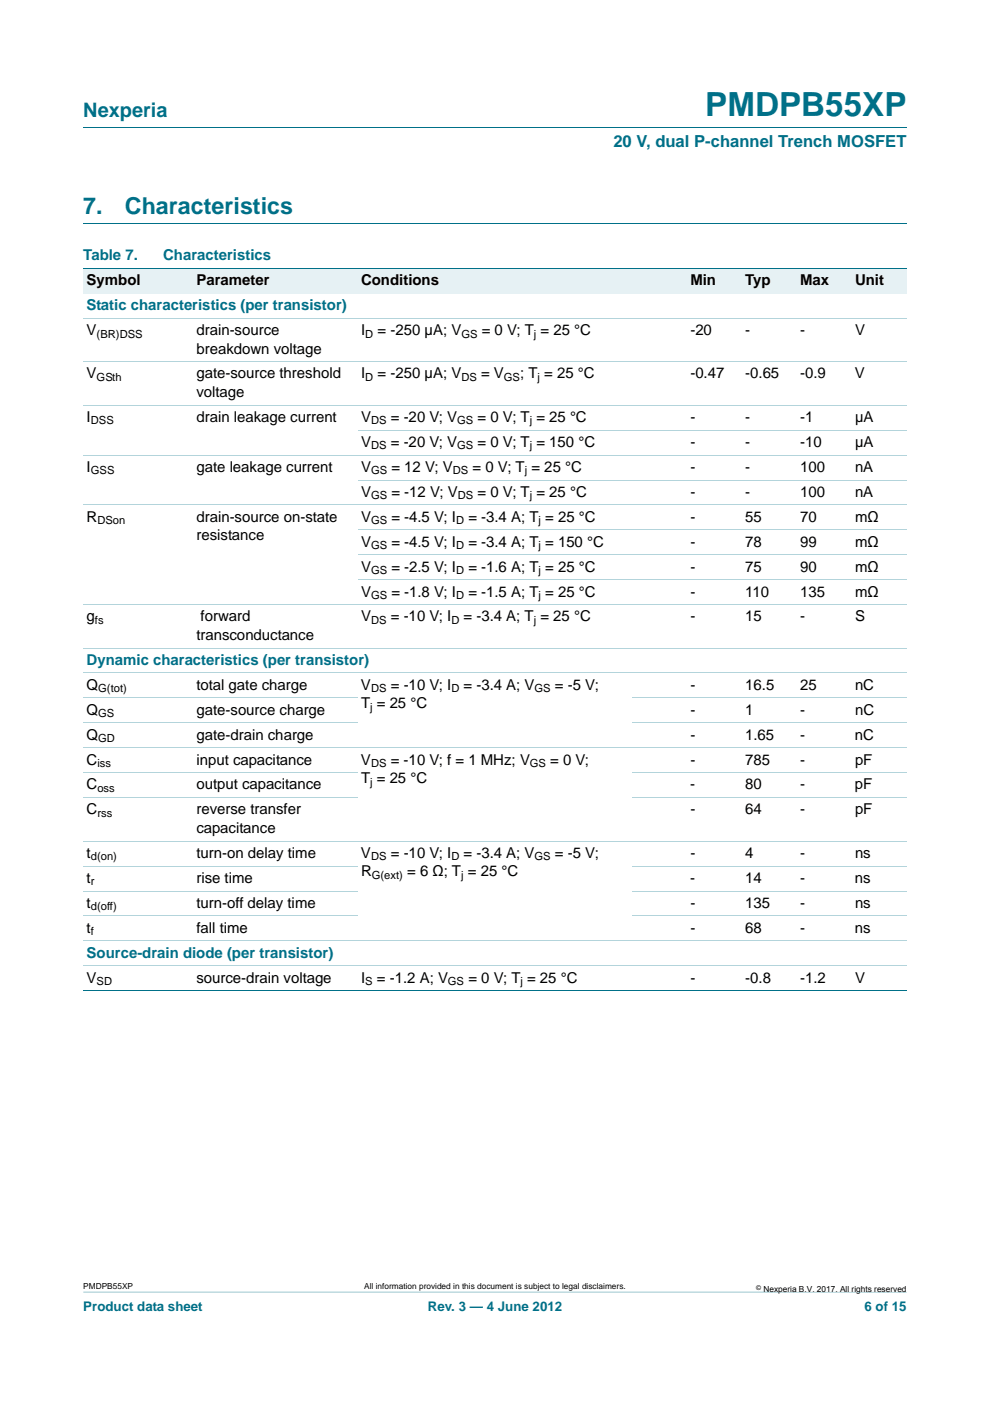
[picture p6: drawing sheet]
<svg xmlns="http://www.w3.org/2000/svg" width="210mm" height="297mm" viewBox="0 0 210 297" stroke-linecap="round" stroke-linejoin="round" font-family="sans-serif">
<defs><g id="words">
<text font-size="7" fill="#007088" x="149.6" y="24.6">PMDPB55XP</text>
<g font-size="4.9" fill="#007088">
<text x="17.7" y="45.4">7.</text>
<text x="26.5" y="45.4">Characteristics</text>
</g>
<text font-size="4.2" fill="#007088" x="17.7" y="24.9">Nexperia</text>
<text font-size="3.5" fill="#007088" x="130.1" y="31.1">20 V, dual P-channel Trench MOSFET</text>
<g font-size="3.2" fill="#007088">
<text x="17.7" y="55.2">Table 7.</text>
<text x="34.6" y="55.2">Characteristics</text>
<text x="18.4" y="65.8">Static characteristics (per transistor)</text>
<text x="18.4" y="140.9">Dynamic characteristics (per transistor)</text>
<text x="18.4" y="203">Source-drain diode (per transistor)</text>
</g>
<g font-size="3.2">
<text x="18.4" y="60.5">Symbol</text>
<text x="41.7" y="60.5">Parameter</text>
<text x="76.6" y="60.5">Conditions</text>
<text x="146.4" y="60.5">Min</text>
<text x="158.1" y="60.5">Typ</text>
<text x="169.7" y="60.5">Max</text>
<text x="181.4" y="60.5">Unit</text>
<text x="18.4" y="71.1">V</text>
<text x="41.7" y="71.1">drain-source</text>
<text x="76.6" y="71.1">I</text>
<text x="80.1" y="71.1">= -250 µA; V</text>
<text x="102.2" y="71.1">= 0 V; T = 25 °C</text>
<text x="146.4" y="71.1">-20</text>
<text x="158.1" y="71.1">-</text>
<text x="169.7" y="71.1">-</text>
<text x="181.3" y="71.1">V</text>
<text x="41.7" y="75">breakdown voltage</text>
<text x="18.4" y="80.2">V</text>
<text x="41.7" y="80.2">gate-source threshold</text>
<text x="76.6" y="80.2">I</text>
<text x="80.1" y="80.2">= -250 µA; V</text>
<text x="102" y="80.2">= V</text>
<text x="110.3" y="80.2">; T = 25 °C</text>
<text x="146.4" y="80.2">-0.47</text>
<text x="158.1" y="80.2">-0.65</text>
<text x="169.7" y="80.2">-0.9</text>
<text x="181.3" y="80.2">V</text>
<text x="18.4" y="89.4">I</text>
<text x="41.7" y="84.1">voltage</text>
<text x="41.7" y="89.4">drain leakage current</text>
<text x="76.6" y="89.4">V</text>
<text x="82.9" y="89.4">= -20 V; V</text>
<text x="101.3" y="89.4">= 0 V; T = 25 °C</text>
<text x="146.4" y="89.4">-</text>
<text x="158.1" y="89.4">-</text>
<text x="169.7" y="89.4">-1</text>
<text x="181.3" y="89.4">µA</text>
<text x="76.6" y="94.7">V</text>
<text x="82.9" y="94.7">= -20 V; V</text>
<text x="101.3" y="94.7">= 0 V; T = 150 °C</text>
<text x="146.4" y="94.7">-</text>
<text x="158.1" y="94.7">-</text>
<text x="169.7" y="94.7">-10</text>
<text x="181.3" y="94.7">µA</text>
<text x="18.4" y="100">I</text>
<text x="41.7" y="100">gate leakage current</text>
<text x="76.6" y="100">V</text>
<text x="83" y="100">= 12 V; V</text>
<text x="100.2" y="100">= 0 V; T = 25 °C</text>
<text x="146.4" y="100">-</text>
<text x="158.1" y="100">-</text>
<text x="169.7" y="100">100</text>
<text x="181.4" y="100">nA</text>
<text x="76.6" y="105.3">V</text>
<text x="83" y="105.3">= -12 V; V</text>
<text x="101.3" y="105.3">= 0 V; T = 25 °C</text>
<text x="146.4" y="105.3">-</text>
<text x="158.1" y="105.3">-</text>
<text x="169.7" y="105.3">100</text>
<text x="181.4" y="105.3">nA</text>
<text x="18.4" y="110.6">R</text>
<text x="41.7" y="110.6">drain-source on-state</text>
<text x="76.6" y="110.6">V</text>
<text x="83" y="110.6">= -4.5 V; I</text>
<text x="99.3" y="110.6">= -3.4 A; T = 25 °C</text>
<text x="146.4" y="110.6">-</text>
<text x="158.1" y="110.6">55</text>
<text x="169.7" y="110.6">70</text>
<text x="181.4" y="110.6">mΩ</text>
<text x="41.7" y="114.5">resistance</text>
<text x="76.6" y="115.9">V</text>
<text x="83" y="115.9">= -4.5 V; I</text>
<text x="99.3" y="115.9">= -3.4 A; T = 150 °C</text>
<text x="146.4" y="115.9">-</text>
<text x="158.1" y="115.9">78</text>
<text x="169.7" y="115.9">99</text>
<text x="181.4" y="115.9">mΩ</text>
<text x="76.6" y="121.2">V</text>
<text x="83" y="121.2">= -2.5 V; I</text>
<text x="99.3" y="121.2">= -1.6 A; T = 25 °C</text>
<text x="146.4" y="121.2">-</text>
<text x="158.1" y="121.2">75</text>
<text x="169.7" y="121.2">90</text>
<text x="181.4" y="121.2">mΩ</text>
<text x="18.4" y="131.8">g</text>
<text x="42.5" y="131.8">forward</text>
<text x="76.6" y="131.8">V</text>
<text x="76.6" y="126.5">V</text>
<text x="82.9" y="131.8">= -10 V; I</text>
<text x="83" y="126.5">= -1.8 V; I</text>
<text x="98.3" y="131.8">= -3.4 A; T = 25 °C</text>
<text x="99.3" y="126.5">= -1.5 A; T = 25 °C</text>
<text x="146.4" y="126.5">-</text>
<text x="146.4" y="131.8">-</text>
<text x="158.1" y="126.5">110</text>
<text x="158.1" y="131.8">15</text>
<text x="169.7" y="126.5">135</text>
<text x="169.7" y="131.8">-</text>
<text x="181.4" y="126.5">mΩ</text>
<text x="181.4" y="131.8">S</text>
<text x="41.7" y="135.6">transconductance</text>
<text x="18.4" y="146.2">Q</text>
<text x="41.7" y="146.2">total gate charge</text>
<text x="76.6" y="146.2">V</text>
<text x="82.9" y="146.2">= -10 V; I</text>
<text x="98.3" y="146.2">= -3.4 A; V</text>
<text x="117.7" y="146.2">= -5 V;</text>
<text x="146.4" y="146.2">-</text>
<text x="158.1" y="146.2">16.5</text>
<text x="169.7" y="146.2">25</text>
<text x="181.4" y="146.2">nC</text>
<text x="18.4" y="151.5">Q</text>
<text x="41.7" y="151.5">gate-source charge</text>
<text x="76.6" y="150.1">T = 25 °C</text>
<text x="146.4" y="151.5">-</text>
<text x="158.1" y="151.5">1</text>
<text x="169.7" y="151.5">-</text>
<text x="181.4" y="151.5">nC</text>
<text x="18.4" y="156.8">Q</text>
<text x="41.7" y="156.8">gate-drain charge</text>
<text x="146.4" y="156.8">-</text>
<text x="158.1" y="156.8">1.65</text>
<text x="169.7" y="156.8">-</text>
<text x="181.3" y="156.8">nC</text>
<text x="18.4" y="162.1">C</text>
<text x="18.4" y="167.4">C</text>
<text x="41.7" y="162.1">input capacitance</text>
<text x="41.7" y="167.4">output capacitance</text>
<text x="76.6" y="162.1">V</text>
<text x="76.6" y="166">T = 25 °C</text>
<text x="82.9" y="162.1">= -10 V; f = 1 MHz; V</text>
<text x="116.7" y="162.1">= 0 V;</text>
<text x="146.4" y="167.4">-</text>
<text x="146.4" y="162.1">-</text>
<text x="158.1" y="167.4">80</text>
<text x="158.1" y="162.1">785</text>
<text x="169.7" y="167.4">-</text>
<text x="169.7" y="162.1">-</text>
<text x="181.3" y="167.4">pF</text>
<text x="181.4" y="162.1">pF</text>
<text x="18.4" y="172.7">C</text>
<text x="41.7" y="172.7">reverse transfer</text>
<text x="146.4" y="172.7">-</text>
<text x="158.1" y="172.7">64</text>
<text x="169.7" y="172.7">-</text>
<text x="181.4" y="172.7">pF</text>
<text x="41.7" y="176.6">capacitance</text>
<text x="18.4" y="181.9">t</text>
<text x="41.7" y="181.9">turn-on delay time</text>
<text x="76.6" y="181.9">V</text>
<text x="76.6" y="185.7">R</text>
<text x="82.9" y="181.9">= -10 V; I</text>
<text x="86.4" y="185.7">= 6 Ω; T = 25 °C</text>
<text x="98.3" y="181.9">= -3.4 A; V</text>
<text x="117.7" y="181.9">= -5 V;</text>
<text x="146.4" y="181.9">-</text>
<text x="158.1" y="181.9">4</text>
<text x="169.7" y="181.9">-</text>
<text x="181.4" y="181.9">ns</text>
<text x="18.4" y="187.2">t</text>
<text x="41.7" y="187.2">rise time</text>
<text x="146.4" y="187.2">-</text>
<text x="158" y="187.2">14</text>
<text x="169.7" y="187.2">-</text>
<text x="181.3" y="187.2">ns</text>
<text x="18.4" y="192.4">t</text>
<text x="18.4" y="197.7">t</text>
<text x="41.7" y="192.4">turn-off delay time</text>
<text x="41.7" y="197.7">fall time</text>
<text x="146.4" y="197.7">-</text>
<text x="146.4" y="192.4">-</text>
<text x="158.1" y="197.7">68</text>
<text x="158.1" y="192.4">135</text>
<text x="169.7" y="197.7">-</text>
<text x="169.7" y="192.4">-</text>
<text x="181.3" y="197.7">ns</text>
<text x="181.3" y="192.4">ns</text>
<text x="18.4" y="208.3">V</text>
<text x="41.7" y="208.3">source-drain voltage</text>
<text x="76.6" y="208.3">I</text>
<text x="79.9" y="208.3">= -1.2 A; V</text>
<text x="99.3" y="208.3">= 0 V; T = 25 °C</text>
<text x="146.4" y="208.3">-</text>
<text x="158.1" y="208.3">-0.8</text>
<text x="169.7" y="208.3">-1.2</text>
<text x="181.4" y="208.3">V</text>
</g>
<g font-size="2.8" fill="#007088">
<text x="17.7" y="277.9">Product data sheet</text>
<text x="90.7" y="277.9">Rev. 3 — 4 June 2012</text>
<text x="183.4" y="277.9">6 of 15</text>
</g>
<g font-size="2.4">
<text x="20.5" y="71.6">(BR)DSS</text>
<text x="77.5" y="71.6">D</text>
<text x="97.9" y="71.6">GS</text>
<text x="113.2" y="71.6">j</text>
<text x="20.5" y="80.8">GSth</text>
<text x="77.5" y="80.8">D</text>
<text x="97.9" y="80.8">DS</text>
<text x="106.9" y="80.8">GS</text>
<text x="114" y="80.8">j</text>
<text x="19.3" y="90">DSS</text>
<text x="78.7" y="90">DS</text>
<text x="78.7" y="95.3">DS</text>
<text x="97" y="90">GS</text>
<text x="97" y="95.3">GS</text>
<text x="112.4" y="90">j</text>
<text x="112.4" y="95.3">j</text>
<text x="19.3" y="100.6">GSS</text>
<text x="78.7" y="100.6">GS</text>
<text x="96" y="100.6">DS</text>
<text x="111.3" y="100.6">j</text>
<text x="78.7" y="105.9">GS</text>
<text x="97.1" y="105.9">DS</text>
<text x="112.4" y="105.9">j</text>
<text x="20.7" y="111.2">DSon</text>
<text x="78.7" y="111.2">GS</text>
<text x="96.7" y="111.2">D</text>
<text x="114.2" y="111.2">j</text>
<text x="78.7" y="116.5">GS</text>
<text x="96.7" y="116.5">D</text>
<text x="114.2" y="116.5">j</text>
<text x="78.7" y="121.8">GS</text>
<text x="96.7" y="121.8">D</text>
<text x="114.2" y="121.8">j</text>
<text x="78.7" y="127">GS</text>
<text x="96.7" y="127">D</text>
<text x="114.2" y="127">j</text>
<text x="20.1" y="132.3">fs</text>
<text x="78.7" y="132.3">DS</text>
<text x="95.7" y="132.3">D</text>
<text x="113.2" y="132.3">j</text>
<text x="20.8" y="146.8">G(tot)</text>
<text x="78.7" y="146.8">DS</text>
<text x="95.7" y="146.8">D</text>
<text x="113.4" y="146.8">GS</text>
<text x="20.8" y="152.1">GS</text>
<text x="78.5" y="150.7">j</text>
<text x="20.8" y="157.4">GD</text>
<text x="20.7" y="162.7">iss</text>
<text x="20.7" y="168">oss</text>
<text x="78.5" y="166.6">j</text>
<text x="78.7" y="162.7">DS</text>
<text x="112.4" y="162.7">GS</text>
<text x="20.7" y="173.2">rss</text>
<text x="19.3" y="182.4">d(on)</text>
<text x="78.7" y="182.4">DS</text>
<text x="95.7" y="182.4">D</text>
<text x="113.4" y="182.4">GS</text>
<text x="19.3" y="187.7">r</text>
<text x="78.9" y="186.3">G(ext)</text>
<text x="97.8" y="186.3">j</text>
<text x="19.3" y="193">d(off)</text>
<text x="19.3" y="198.3">f</text>
<text x="20.5" y="208.9">SD</text>
<text x="77.5" y="208.9">S</text>
<text x="95" y="208.9">GS</text>
<text x="110.4" y="208.9">j</text>
</g>
<g font-size="1.8">
<text x="17.7" y="273.3">PMDPB55XP</text>
<text x="77.3" y="273.3">All information provided in this document is subject to legal disclaimers.</text>
<text x="161.9" y="273.9">Nexperia B.V. 2017. All rights reserved</text>
</g>
<text font-size="1.4" x="160.4" y="273.4">©</text>
</g></defs>
<path d="M17.7 273.9l174.6 .1z" fill="#007088"/>
<path d="M17.7 27h174.6M17.7 47.4h174.6" fill="none" stroke="#007088" stroke-width=".21"/>
<g fill="#e6f1f4">
<path d="M17.7 57h23.3v5.3h-23.3z"/>
<path d="M41 57h34.9v5.3h-34.9z"/>
<path d="M75.9 57h58.2v5.3h-58.2z"/>
<path d="M134.1 57h23.3v5.3h-23.3z"/>
<path d="M157.4 57h11.6v5.3h-11.6z"/>
<path d="M169 57h11.7v5.3h-11.7z"/>
<path d="M180.7 57h11.6v5.3h-11.6z"/>
</g>
<path d="M17.7 57h174.6M17.7 210.1h174.6" fill="none" stroke="#007088" stroke-width=".21"/>
<g fill="none" stroke="#b3d4db" stroke-width=".21">
<path d="M17.7 67.5h174.6M17.7 76.7h174.6M17.7 85.9h174.6M17.7 96.5h174.6M75.9 91.2h116.4M17.7 107.1h174.6M75.9 101.8h116.4M75.9 112.4h116.4M75.9 117.6h116.4M17.7 128.2h174.6M17.7 137.4h174.6M75.9 122.9h116.4"/>
<path d="M17.7 142.7h174.6M17.7 148h58.2M17.7 153.3h58.2M17.7 158.6h174.6M134.1 148h58.2M134.1 153.3h58.2M17.7 163.9h58.2M17.7 169.2h58.2M17.7 178.3h174.6M134.1 163.9h58.2M134.1 169.2h58.2M17.7 183.6h58.2"/>
<path d="M17.7 188.9h58.2M17.7 194.2h58.2M17.7 199.5h174.6M134.1 183.6h58.2M134.1 188.9h58.2M134.1 194.2h58.2M17.7 204.8h174.6"/>
</g>
<use href="#words"/>
</svg>
